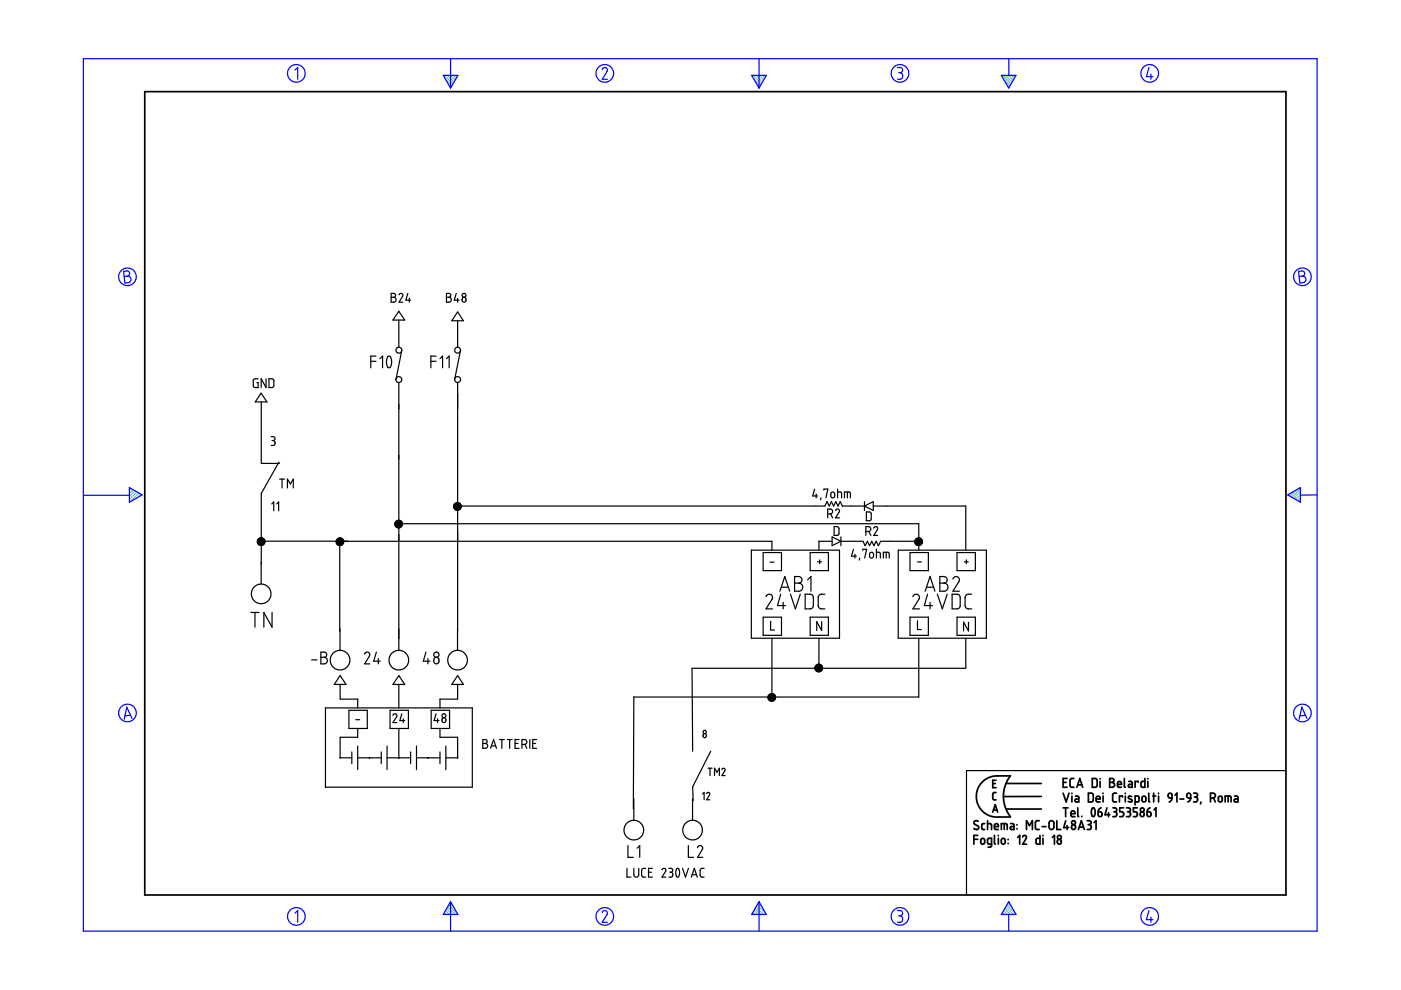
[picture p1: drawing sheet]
<svg xmlns="http://www.w3.org/2000/svg" width="297mm" height="210mm" viewBox="0 0 297 210" stroke-linecap="round" stroke-linejoin="round" font-family="sans-serif">
<g fill="none" stroke="#6c9" stroke-width=".25">
<path d="M94.2 16l1.8 1.8M94.5 16.8l1.3 1.4M94.8 16l1.5 1.4M95.3 18.3l.3 .3M95.5 16l1 1M96.1 16l.6 .6M96.7 16l.3 .2M159.6 16l1.8 1.8M159.9 16.8l1.3 1.4M160.3 16l1.4 1.4M160.7 18.3l.3 .3M160.9 16l1 1"/>
<path d="M161.5 16l.6 .6M162.1 16l.2 .2M212.6 16l1.8 1.8M212.8 16.8l1.3 1.4M213.2 16l1.4 1.4M213.7 18.3l.2 .3M213.8 16l1 1M214.4 16l.7 .6M215.1 16l.2 .2M27.5 103.4h-.1M27.9 103.6l-.5 .4M28.3 103.8l-.9 .9"/>
<path d="M28.7 104.1l-1.3 1.2M29 104.3l-1.6 1.6M29.4 104.5l-1.8 1.9M29.8 104.8l-.8 .8M273.4 104.7l-.3 .3M274.9 103.9l-1.4 1.3M275.7 103.6l-1.8 1.9M275.7 106.1l-.2 .3M275.7 105.5l-.6 .6M275.7 104.9l-1 1M275.7 104.2l-1.4 1.5M94 193.8v.1"/>
<path d="M94.2 193.5l.4 .4M94.4 193.1l.9 .8M94.7 192.7l1.2 1.2M94.9 192.3l1.6 1.6M95.1 191.9l1.9 1.9M95.4 191.5l.8 .8M159.4 193.8v.1M159.6 193.5l.4 .4M159.9 193.1l.8 .8M160.1 192.7l1.2 1.2M160.3 192.3l1.6 1.6M160.5 191.9l1.9 1.9"/>
<path d="M160.8 191.5l.8 .8M212.3 193.8v.1M212.6 193.5l.4 .4M212.8 193.1l.8 .8M213 192.7l1.2 1.2M213.2 192.3l1.6 1.6M213.5 191.9l1.8 1.9M213.7 191.5l.8 .8"/>
</g>
<g fill="none" stroke="#00f" stroke-width=".25">
<path d="M17.7 12.4h261.6v185h-261.6zM62.5 14.9l.6-.6v2.5M94 16h3.1l-1.6 2.7zM95.5 12.4v6.3M127.7 14.7l.5-.4 .5 .3v.5l-1 1.7h1.1M159.4 16h3.1l-1.6 2.7zM160.9 12.4v6.3M190.3 14.3h.7l.3 .3v.6l-.5 .2M190.5 15.4h.3M190.8 15.4l.5 .3v.7l-.3 .4h-.7M212.3 16h3.1l-1.5 2.7zM213.9 12.5v3.5"/>
<path d="M243.6 14.3l-.5 2h1.4M244 15.7v1.1M26.2 57.5l.9-.1 .3 .3 .1 .5-.5 .3 .5 .2 .3 .4-.1 .3-.3 .5-.9 .1zM27 58.5l-.7 .1M275.3 57.5l.9-.1 .3 .3 .1 .5-.5 .3 .5 .2 .3 .4-.1 .4-.2 .3-1 .2zM276.1 58.5l-.7 .1M17.8 105h9.6M27.4 103.4l2.7 1.5-2.7 1.6zM273 104.9l2.7-1.5v3.1zM279.3 104.9l-3.6 .1M27.7 151.7l-1.2 .1M28 152.3l-1.1-2.4-.6 2.6"/>
<path d="M276.8 151.7l-1.2 .1M277.1 152.3l-1.1-2.4-.6 2.6M62.5 193.6l.6-.5v2.4M95.5 191.2v6.2M95.5 191.2l1.6 2.7h-3.1zM127.7 193.5l.1-.3 .5-.1 .5 .4-.1 .4-1 1.6h1.1M160.9 191.2v6.2M160.9 191.2l1.6 2.7h-3.1zM190.3 193.1h.6l.4 .2v.5l-.5 .4M190.5 194.2h.3M190.8 194.2l.5 .3v.7l-.4 .3h-.6M213.9 191.2l1.5 2.7h-3.1z"/>
<path d="M213.9 193.9v3.5M243.6 193.1l-.5 1.9h1.4M244 194.4v1.1"/>
<circle cx="62.8" cy="15.6" r="1.87"/>
<circle cx="128.2" cy="15.6" r="1.87"/>
<circle cx="190.8" cy="15.6" r="1.87"/>
<circle cx="243.7" cy="15.6" r="1.87"/>
<circle cx="27" cy="58.7" r="1.87"/>
<circle cx="276.1" cy="58.7" r="1.86"/>
<circle cx="27" cy="151.2" r="1.87"/>
<circle cx="276.1" cy="151.2" r="1.87"/>
<circle cx="62.8" cy="194.3" r="1.87"/>
<circle cx="128.2" cy="194.3" r="1.86"/>
<circle cx="190.8" cy="194.3" r="1.86"/>
<circle cx="243.8" cy="194.3" r="1.86"/>
</g>
<g fill="none" stroke="#000" stroke-width=".36">
<path d="M30.7 19.4h241.9v170.4h-241.9zM206.5 177.9h.8M207.3 177.1h-.8v1.9M207.4 174.1l-.7-.1-.2 .5 .1 .3 .8 .4 .1 .5-.6 .2-.4-.2M208 177.9l.4-.2 .3 .2 .1 .7-.3 .4-.5-.3zM208.8 174.6h-.5l-.1 .2v1l.6 .1M209.4 174.6l.8 .2v1.1M209.4 174v1.9M210.2 179l-.7-.1v-1.1l.7-.1v1.7l-.2 .2h-.5M210.5 166.1h.5M210.5 172.2l.5-1.6 .5 1.6M210.6 171.7h.8"/>
<path d="M210.8 175.3h.9l-.2-.6-.3-.1-.3 .2-.1 .8 .3 .3h.6M210.8 177.1v1.7l.3 .2M211.2 168h-.4l-.3 .3v1.1l.7 .2M211.2 165.4h-.7v1.6h.7M211.7 177.1v.1M211.7 177.7v1.3M212.3 175.9v-1.3l1.1 .1 .2 1.2M212.4 177.9l.5-.1 .2 .3v.6l-.3 .3-.5-.3zM212.9 174.6v1.3M213.3 166.1h7.5M213.3 171.5h7.5M213.7 177.9v.2"/>
<path d="M213.7 178.8v.1M214.2 164.5h-3.5l-.9 .3-.9 .5-.7 .6-.7 .9-.4 1-.1 1.1 .1 1.1 .4 .9 .7 1 .8 .6 .8 .5 .9 .2h3.5M214.2 164.5l-1 1.7-.5 2.2 .1 1.3 .3 1.3 1.1 2.1M214.3 174.6h.5l.2 .3v1h-.5a.31 .31 0 0 1-.3-.3 .31 .31 0 0 1 .3-.3h.5M215.6 174.8v.1M215.6 175.7v.1M215.8 177.5l.4-.4v1.9M216.8 177.4l.4-.3 .4 .2v.4l-.8 1.3h.8M217.6 175.9v-1.9l.7 1 .6-1v1.9M220.3 174h-.5l-.3 .3 .1 1.4 .2 .2h.5M220.5 177.1v1.9l-.7-.1-.1-.1v-.9l.3-.2h.5M220.8 168.9h-8.1"/>
<path d="M221 175.3h.8M221.1 177.1v.1M221.1 177.7v1.3M222.5 174.2l.5-.2 .4 .4v1.1l-.3 .4-.4-.1-.3-.3zM223.1 177.5l.5-.4v1.9M224.1 174v1.9h.8M224.3 178.1l.2-.2 .4 .2v.8h-.6l-.1-.3zM225.4 165.9h.6M225.4 168.2l.6 1.8 .7-1.8M225.4 171.3h1M225.9 171.3v1.8M226 174l-.5 1.5h1.1"/>
<path d="M226.2 165.1h-.8v1.8h.8M226.3 175v.9M227.1 172.5h.8l-.1-.5-.4-.1-.3 .2v.8l.2 .2h.6M227.3 168.2v.1M227.3 168.8v1.2M227.3 175l.2-.2 .4 .1 .1 .3-.1 .6-.4 .1-.2-.2zM227.7 165.1h-.6l-.2 .3v1.4l.3 .1h.5M228 168.8h.5l.2 .2v1h-.5a.31 .31 0 0 1-.3-.3 .31 .31 0 0 1 .3-.3h.5M228.3 166.9l.6-1.8 .7 1.8M228.5 166.4h.9M228.5 171.3v1.7l.2 .1M228.6 175.9l.7-1.9 .6 1.9"/>
<path d="M228.8 175.4h.9M229.4 173.1h.1M230.5 174h.5l.3 .2v.4l-.4 .2M230.7 174.8h.2M230.8 168.2h.7l.3 .3v1.2l-.3 .3h-.7zM230.9 174.8l.4 .3v.5l-.2 .3h-.6M231.6 165.1h.7l.3 .2v1.3l-.2 .3h-.8zM231.6 171.4a.53 .53 0 0 1 .5 .2 .53 .53 0 0 1 .1 .5l-.1 .7a.34 .34 0 0 1-.4 .3 .34 .34 0 0 1-.3-.4v-.6zM232 174.4l.4-.4v1.9M232.4 169.4h.8v-.3l-.2-.3-.5 .1-.1 .9 .2 .2h.6M232.8 172.1h.6l.2 .2 .1 .5-.2 .3h-.3l-.3-.1zM233.2 165.1v.1"/>
<path d="M233.2 165.7v1.2M233.4 171.3l-.4 .3-.2 .5M233.9 168.2v.1M233.9 168.8v1.2M234.7 171.3l-.4 1.4h1M235 172.3v.8M235.3 165.1h.6l.3 .3-.1 .4-.3 .1 .4 .1 .1 .3-.1 .4-.3 .2h-.6zM235.3 165.9h.5M235.9 171.3h.7l.1 .2 .1 .3-.4 .3M236.2 172.1h.2M236.4 172.1l.3 .2 .1 .5-.3 .3h-.6M236.7 168.2h-.5l-.3 .3v1.3l.3 .2h.5"/>
<path d="M236.9 166.3h.9l-.2-.5-.3-.1-.3 .1-.1 .9 .2 .2h.7M238 169v-.2h-.7v1.2M238.2 171.3h-.8v.8h.6l.2 .4-.1 .6h-.7M238.4 165.1v1.7l.2 .1M238.6 168.2v.1M238.6 168.8v1.2M238.8 171.3h.5l.3 .2v.4l-.3 .2M239.1 172.1h.2M239.3 172.1l.4 .3-.1 .5-.2 .2h-.6M239.3 165.7h.5l.3 .2v1h-.6a.31 .31 0 0 1-.3-.3 .31 .31 0 0 1 .3-.3h.6M239.9 168.9l-.2-.1a.29 .29 0 0 0-.4 .1 .29 .29 0 0 0 .1 .4l.5 .2a.33 .33 0 0 1 0 .5 .33 .33 0 0 1-.5 0l-.2-.1M240.7 170l.7-.1 .1-.9-.2-.2h-.6v1.9"/>
<path d="M241.1 171.3h-.8v.8h.6l.2 .3-.1 .7h-.7M241.3 165.9v-.2h-.6v1.2M241.9 172.3l.2-.2 .4 .2 .1 .5-.1 .2-.4 .1-.2-.1zM242.2 169l.2-.2 .4 .1 .2 .8-.2 .2-.4 .1-.3-.2zM242.7 165.1v1.8h-.6l-.2-.2 .1-.9 .2-.1h.5M243.2 172.1l.7 .2v.7l-.4 .1-.2-.1zM243.4 165.1v.1M243.4 165.7v1.2M243.6 168.2v1.6l.2 .2M243.8 171.3l-.4 .3-.2 .5M244.4 168.8h.6M244.6 168.2v1.8"/>
<path d="M244.7 171.7l.4-.4v1.8M245.6 168.2v.1M245.6 168.8v1.2M247.7 168.4l.3-.2 .4 .1 .1 .9-.7-.1zM248.5 169.2l-.2 .5-.4 .3M249.1 168.6l.4-.4v1.8M250.2 169.4h.8M251.7 168.3l.3-.1 .3 .1 .2 .9h-.6l-.2-.2zM252.5 169.2l-.2 .5-.5 .3M253.1 168.2l.7 .1 .1 .4-.4 .3M253.3 169h.2M253.5 169l.4 .2v.5l-.2 .3h-.6"/>
<path d="M254.6 170l-.1 .5M256.6 169.2l.9-.1 .2-.3-.1-.4-.4-.2h-.6v1.8M257.3 169.2l.4 .8M258.4 169l.2-.2 .4 .1 .1 .8-.1 .2-.4 .1-.3-.2zM259.8 170v-1.2l1.1 .1 .1 1.1M260.4 168.8v1.2M261.7 168.8h.6l.2 .3v.9h-.6a.31 .31 0 0 1-.3-.3 .31 .31 0 0 1 .3-.3h.6"/>
<circle cx="224.6" cy="177.5" r=".41"/>
<circle cx="227.6" cy="174.4" r=".42"/>
<circle cx="242.2" cy="171.7" r=".42"/>
</g>
<g fill="none" stroke="#000" stroke-width=".25">
<path d="M78.6 76.6h1.1M79.7 75.5h-1.1v2.5M80.6 76.1l.5-.6v2.5M82.2 75.6l.5-.1 .3 .6v.9l-.2 .7a.44 .44 0 0 1-.5 .2 .44 .44 0 0 1-.3-.5l-.1-.9zM82.9 62.2h.7l.3 .3-.1 .4-.3 .1 .3 .1 .2 .3-.1 .4-.3 .3h-.7zM82.9 63h.6M84.6 68v5.6M84.6 66l1.2 1.9h-2.5zM84.6 62.5l.3-.3h.2l.3 .3-.8 1.6h.8M85.2 74.3l-1.3 6.2M86.5 62.2l-.5 1.4h1.1M86.8 63.2v.9"/>
<path d="M91.4 76.6h1.1M92.5 75.5h-1.1v2.5M93.3 76.1l.5-.6v2.5M94.7 62.2h.5l.3 .2v.4l-.3 .2 .4 .2 .1 .3-.4 .6h-.6zM94.7 63h.5M94.7 76.1l.5-.6v2.5M96.7 62.2l-.4 1.4h1M97 63.2v.9M97 68v5.6M97 66.1l1.3 1.9h-2.5zM97.6 74.3l-1.2 6.2M98.1 63.2l.3-.2 .3 .2 .1 .5-.2 .3-.3 .1-.3-.2v-.4z"/>
<path d="M54.7 80.3h-.7l-.3 .3v1.2l.2 .3 .8 .1v-1.1h-.3M55.4 83.4l1.2 1.8h-2.5zM55.4 85.4v12.7M55.4 98.3h3.9M56.4 80.3v1.9l-1-1.9v1.9M57 80.3h.7l.3 .3 .1 1.3-.3 .3h-.8zM57.5 92.6h.5l.3 .2-.1 .5-.3 .1M57.7 93.4h.2M57.9 93.4l.3 .2 .1 .6-.3 .2h-.5M59.1 98l-3.7 6.6v19.2M84.6 81.1v56.8M97 81.1v52.7"/>
<path d="M54.9 114.2l-.2 .1M55.2 114.1l-.6 .5M55.2 114l-.6 .7M55.4 114.8l-.6 .6M55.4 115.6h.1M55.4 115.4l-.2 .2M55.4 115.2l-.4 .3M55.4 115l-.5 .5M55.4 114.5l-.7 .7M55.4 114.3l-.8 .8M55.4 114.1l-.8 .8M55.4 114.7l108.3 .1v1.8"/>
<path d="M55.4 114v.1M55.5 114l-.9 .9M55.6 114.1l-.2 .2M55.7 114.1l-1.1 1M55.8 114.2l-.4 .4M55.8 114.2l-1.1 1.1M55.9 114.2l-1.1 1.2M55.9 114.3l-.5 .6M56 114.3l-.6 .7M56 114.4l-1.1 1.1M56 115.3l-.2 .2M56.1 114.5l-.7 .7"/>
<path d="M56.1 114.5l-1.1 1.1M56.1 115.1l-.5 .5M56.2 114.6l-1 1M56.2 114.9l-.7 .7M56.2 114.7l-.8 .8M56.2 114.9l-.8 .7M57.6 106.8l.4-.4v1.9M58.7 106.8l.4-.4v1.9M59.3 101.6h1M59.8 101.6v1.9M60.9 103.5v-1.9l.7 1 .6-1v1.9M71.7 115.5l1.1-1-1.1 1.1"/>
<path d="M71.8 114.1l-.5 .5M71.9 114.1l-.6 .6M72 115v18.9M72.1 114l-.8 .9M72.2 114l-.9 .9M72.3 114.1l-1 1M72.4 114.2l-1 1M72.5 114.2l-1.1 1.1M72.6 114.2l-1.2 1.2M72.6 114.3l-1.1 1.1M72.7 114.3l-1.1 1.2M72.7 114.4l-1.1 1.1"/>
<path d="M72.8 115.2l-.4 .4M72.8 114.6l-1 1M72.9 114.7l-1 .9M72.9 115.1l-.6 .5M72.9 114.9l-.8 .8M72.9 114.8l-.9 .9M84.2 110.4l-.4 .4M84.3 110.3v.1M84.3 110.4l-.5 .5M84.5 110.4l-.8 .8M84.5 110.3l-.8 .8M84.6 111h110.2v5.6"/>
<path d="M84.7 110.3l-1 1M84.8 110.3l-1 1.1M84.9 110.4l-1.1 1.1M85 110.5l-1.1 1.1M85.1 110.6l-1.1 1.1 1.2-1.1M85.2 110.7l-1.1 1.1M85.3 111.4l-.5 .5M85.3 110.8l-1 1.1M85.3 110.9l-1 1M85.3 111.1l-.8 .8M85.3 111.3l-.6 .6M85.3 111l-.8 .9"/>
<path d="M96.2 107.3h.1M96.5 107.3l-.3 .3M96.5 106.7l-.2 .2M96.7 106.6l-.5 .5M96.9 106.6l-.7 .7M97 107.3l-.6 .6M97 106.6l-.8 .8M97 107.3h77.9l.4-.9 .5 .9 .5-.9 .4 .9 .5-.9 .5 .9 .4-.9 .5 .9h4.7M97.2 106.6l-1 .9M97.2 107.3l-.7 .7M97.3 106.6l-.7 .7M97.3 106.7l-1 1"/>
<path d="M97.4 107.3l-.8 .8M97.4 106.7l-.5 .6M97.5 106.7l-1.2 1.1M97.5 106.8l-.4 .5M97.6 106.8l-1.2 1.1M97.6 107.3l-.8 .8M97.6 107.8l-.1 .2M97.6 106.9l-.3 .4M97.7 107l-1.2 1.1M97.7 107.1l-.2 .2M97.7 107.1l-1 1M97.8 107.6l-.6 .6"/>
<path d="M97.8 107.5l-.7 .7M97.8 107.3l-.9 .9M97.8 107.2l-.1 .1M159.3 116.6h18.7v18.7h-18.7zM161.8 117.2h3.9v3.8h-3.9zM163.3 119.2h.8M171.8 117.2h3.8v3.8h-3.8zM172.7 103.7l-.4 1.5h1M173 104.7v.9M173.4 119.1h.8M173.8 118.7v.8M174.1 105.6l-.1 .4"/>
<path d="M174.7 103.9v-.2h.8l-.4 1.9M175.5 109h.6l.3-.3 .1-.3-.2-.4-.8-.1v1.9M176.1 108.9l.4 .9M176.2 104.5l.4-.2 .4 .3v.6l-.3 .4-.5-.3zM176.4 114.8h-2.8v1.8M176.4 113.8l1.9 1-1.9 .9zM176.8 111.7h.8l.3 .3v1.2l-.3 .3h-.8zM177.1 108.2l.3-.2 .3-.1 .3 .4-.9 1.5h.9M177.6 104.3l.7 .1 .1 1.2M177.6 103.7v1.9M178.3 113.8v1.9M178.3 114.8h4.7l.4 .9 .5-.9 .5 .9 .4-.9 .5 .9 .5-.9 .4 .9 .5-.9h8.1"/>
<path d="M179 105.6v-1.3l1.2 .1 .1 1.2M179.7 104.3v1.3M181 116.5l-.5 1.4h1.1M181.3 117.5v.8M182.3 118.3l-.1 .4M182.9 116.7v-.2h.8l-.4 1.8M183.3 107.3l1.8-.9v1.8zM183.3 106.4v1.8M183.6 112.7l.8-.1 .2-.4-.1-.3-.3-.2h-.6v1.8M183.7 108.5h.7l.3 .3v1.3l-.2 .3h-.8zM184.2 112.7l.4 .8M184.5 117.2l.4-.1 .3 .3v.6l-.3 .3h-.3l-.2-.3z"/>
<path d="M185.1 107.3h19.7v9.3M185.3 112l.3-.3 .4 .2v.4l-.7 1.2h.8M185.8 117.1l.8 .1v1.1M185.8 116.5v1.8M187.3 118.3v-1.2h1.1l.1 .3v.9M187.9 117.1v1.2M190.4 116.6h18.7v18.7h-18.7zM192.9 117.2h3.9v3.8h-3.9zM194.2 115.4l1.1-1.1-1.1 1.1M194.4 114.1l-.4 .4M194.5 119.1h.8M194.6 114.1l-.6 .6"/>
<path d="M194.7 114l-.7 .8M194.9 114l-.9 .9M194.9 114.1l-.9 .9M195 114.1l-1 1M195.1 114.1l-1.1 1.1M195.2 114.2l-1.1 1.1M195.4 115.3l-.2 .2M195.4 114.4l-1.1 1.1M195.5 114.8l-.9 .9M195.5 115.2l-.4 .4M195.5 115l-.7 .7M195.5 114.5l-1.1 1.1"/>
<path d="M195.5 114.5v.1M195.5 114.6l-1 1M195.6 115l-.7 .7M195.6 114.7l-1 .9M195.6 114.8l-.1 .1M195.6 114.9l-.1 .1M202.9 117.2h3.9v3.8h-3.9zM204.5 119.1h.8M204.9 118.7v.8M53.2 129.9h1.7M54.1 129.9v3.1M57.7 129.9v3.1l-1.8-3.1v3.1"/>
<path d="M66.1 139.9h1.1M68 138.3h.9l.4 .4-.2 .5-.4 .2h.4l.3 .5-.1 .5-.3 .3-1 .1zM68 139.4h.7M72.1 133.3v4.6M77.3 138.7l.4-.4 .6 .2 .1 .5-1.1 1.8h1.1M79.8 138.3l-.6 1.9h1.4M80.2 139.6v1.2M90.3 138.3l-.6 1.9h1.4M90.7 139.6v1.2M92.1 139.5l.5-.1 .4 .2 .1 .7-.3 .4h-.4l-.3-.2-.1-.7zM97 133.3v4.6M161.8 130.9h3.9v3.8h-3.9z"/>
<path d="M162.4 126.5l.6-.5h.4l.3 .3 .1 .6-1.4 2.2h1.4M163.4 131.7v1.9h.8M163.7 135.3v12.5M165.4 125.3l1-3.1 1 3.1M165.5 126l-.7 2.4h1.8M165.7 124.5h1.4M166.1 127.7v1.4M167.6 126l1 3.1 1.1-3.1M168.5 122.2l1 .1 .5 .4-.1 .7-.6 .2 .6 .2 .3 .6-.2 .7-.4 .2h-1.1zM168.5 123.6h.8M170.7 126h1.3l.4 .5v2l-.4 .6h-1.3zM171.2 122.9l.7-.7v3.1"/>
<path d="M171.8 130.9h3.8v3.8h-3.8zM173.6 135.3v6.2M174.2 131.8v1.9l-1-1.9v1.9M174.9 126h-.9l-.3 .2-.2 .4 .1 2.1 .4 .4h.9M192.9 130.9h3.9v3.8h-3.9zM193.5 126.5l.4-.4 .4-.1 .5 .2 .1 .4-1.4 2.5h1.4M194.5 131.6v1.9h.8M194.8 135.3v12.5h-60.4M196.2 125.3l1-3.1 1 3.1M196.4 124.5h1.5M196.7 126l-.7 2.4h1.7M197.2 127.7v1.4"/>
<path d="M198.7 126l1.1 3.1 1-3.1M199.3 122.2l1 .1 .5 .4-.1 .7-.6 .2 .6 .2 .3 .6-.2 .6-.4 .3h-1.1zM199.3 123.6h.8M201.9 126h1.2l.5 .5v2l-.5 .6h-1.2zM202 122.8l.3-.4 .4-.2 .4 .1 .3 .4v.5l-1.4 2.1h1.4M202.9 130.9h3.9v3.8h-3.9zM204.8 135.3v6.2M205.3 131.9v1.9l-1-1.9v1.9M206 126h-.9l-.3 .2-.2 .4 .1 2.1 .4 .4h.9M69 150.1h31.1v16.8h-31.1zM72.1 145.1v3.1h3.7v1.9M72.1 143.2l1.3 1.9h-2.5z"/>
<path d="M74 150.6h3.9v3.9h-3.9zM74.6 159.4v2.5M75.4 152.6h.9M75.8 154.5v1.8h-3.7v4.4M75.8 158.2v5M80.8 159.4v2.5M82.1 158.2v5M82.7 150.6h3.9v3.9h-3.9zM83.3 151.7l.2-.3 .3-.1 .4 .5-.9 1.4h.9M84.6 145.1v5M84.6 154.5v6.2M84.6 143.2l1.2 1.9h-2.5z"/>
<path d="M85.2 151.3l-.4 1.5h1M85.5 152.4v.8M87.1 159.4v2.5M88.3 158.2v5M91.4 150.6h3.9v3.9h-3.9zM92.5 151.3l-.5 1.5h1.1M92.8 152.4v.8M93.3 154.5v1.8h3.7v4.4M93.3 159.4v2.5M93.8 152.3l.2-.1 .4 .1 .1 .6-.1 .2-.4 .1-.2-.2zM94.5 158.2v5M97 145.1v3.1h-3.7v1.9"/>
<path d="M97 143.2l1.3 1.9h-2.5zM102.4 156.8h.6l.3 .3-.1 .4-.3 .1 .4 .2 .1 .3v.3l-.4 .2-.6 .1zM102.4 157.6h.5M104 158.7l.6-1.9 .7 1.9M104.2 158.2h.9M105.9 156.8h1M106.4 156.8v1.9M107.5 156.8h1.1M108.1 156.8v1.9M109.2 157.6h.6M110 156.8h-.8v1.9h.8M110.7 157.8h.8l.2-.4-.1-.4-.3-.2h-.6v1.9"/>
<path d="M111.3 157.8l.4 .9M112.3 156.8v1.9M112.9 157.6h.7M113.8 156.8h-.9v1.9h.9M134.4 147.7l-.1 23.8M150.7 159.3l-3.8 7.5 .1 3M163.2 147.7l-.3 .4M163.3 147.1l-.4 .5M163.4 147.1l-.6 .6M163.6 147.1l-.8 .8M163.7 147.7l-.7 .7M163.7 147.1l-.9 .9"/>
<path d="M163.8 147.7l-.7 .8M163.9 147.1l-1 1M164 147.1l-1.1 1.2 .6-.6M164 147.2l-.6 .5M164.1 147.2l-.5 .5M164.1 147.3l-1.1 1.1M164.2 147.3l-.4 .4M164.3 147.4l-1.1 1.1M164.3 147.4l-.3 .3M164.3 148.2l-.4 .4M164.3 147.9l-.7 .8M164.3 147.6l-.9 1"/>
<path d="M164.4 147.5l-1.1 1.1 .8-.9M164.4 148.1l-.6 .5M164.4 147.7l-.1 .1M164.4 147.7l-1 1M164.4 147.6l-.1 .1M164.4 147.8l-.8 .9M164.4 147.9l-.1 .1M173 141.5l-.2 .3M173.4 140.9l-.6 .5M173.5 140.8l-.7 .7M173.6 140.8l-.8 .9M173.7 142l-.4 .4"/>
<path d="M173.7 141.7l-.6 .6M173.7 141.5l-.7 .7M173.7 142.1l-.3 .3M173.7 141.9l-.5 .4M173.7 141.5l.4-.5-1.1 1.2M173.7 140.8l-.7 .7M173.8 140.9l-1 1M173.9 140.9l-1.1 1M173.9 141.5l-.2 .3M174 140.9l-1.1 1.2 .8-.8M174 141l-.3 .3M174.2 141.1l-1.1 1.2"/>
<path d="M174.2 141.2l-.3 .3M174.2 142.1l-.1 .2M174.3 141.3l-.2 .2M174.3 141.3l-.6 .7M174.3 141.9l-.4 .5M174.4 141.5l-1 .9M174.4 141.4l-.7 .7M174.4 141.7l-.7 .7M174.4 141.7l-.8 .7M204.8 141.7h-58.1l.2 17.6M72.1 160.7h2.5M75.8 160.7h5"/>
<path d="M78.3 160.7h.1M82.1 160.7h5M88.3 160.7h5M90.8 160.7h.1M94.5 160.7h2.5M133.1 179.3v2.5h1.2M134.4 169.4v4.5M135.1 179.8l.5-.5v2.5M145.9 179.3v2.5h1.1M146.8 169.4v4.5M147.9 179.7l.2-.3 .4-.1 .5 .4-1.1 2.1h1.1M148.9 168.3l.4-.3v1.6"/>
<path d="M149.8 168.3a.35 .35 0 0 1 .5-.3 .35 .35 0 0 1 .2 .5l-.7 1.1h.7M150.1 162.9h.9M150.5 162.9v1.5M151.5 164.4v-1.5l.5 .8 .5-.8v1.5M153.1 163.1a.35 .35 0 0 1 .4-.2 .35 .35 0 0 1 .2 .5l-.6 1h.6M272.6 163.4h-67.7v26.4M132.9 184.1v1.9h.9M134.4 184.1v1.4l.4 .5 .3-.1 .3-.3v-1.5M136.9 184.1h-.5l-.4 .4 .1 1.3 .8 .2M137.5 184.9h.6M138.3 184.1h-.8v1.9h.8M140.4 184.4l.3-.3 .4 .2v.4l-.7 1.3h.8"/>
<path d="M141.8 184.1h.5l.3 .3v.4l-.4 .1M142 184.9h.2M142.2 184.9l.4 .2v.6l-.2 .2-.6 .1M143.5 184.2a.59 .59 0 0 1 .6 .8l-.1 .7a.35 .35 0 0 1-.5 .3 .35 .35 0 0 1-.2-.5v-.6zM144.7 184.1l.6 1.9 .7-1.9M146.6 186l.6-1.9 .6 1.9M146.7 185.5h1M149.3 184.1h-.5l-.4 .4 .1 1.3 .8 .2"/>
<circle cx="84.6" cy="74.2" r=".63"/>
<circle cx="97" cy="74.2" r=".62"/>
<circle cx="98.4" cy="62.6" r=".42"/>
<circle cx="84.6" cy="80.5" r=".63"/>
<circle cx="97" cy="80.5" r=".62"/>
<circle cx="55.4" cy="114.8" r=".81"/>
<circle cx="72.1" cy="114.9" r=".8"/>
<circle cx="84.5" cy="111.1" r=".8"/>
<circle cx="97" cy="107.4" r=".81"/>
<circle cx="194.8" cy="114.9" r=".8"/>
<circle cx="55.4" cy="125.9" r="2.08"/>
<circle cx="72.1" cy="140" r="2.09"/>
<circle cx="84.6" cy="140" r="2.08"/>
<circle cx="92.5" cy="138.8" r=".55"/>
<circle cx="97" cy="140" r="2.09"/>
<circle cx="94.1" cy="151.8" r=".41"/>
<circle cx="149.4" cy="156" r=".41"/>
<circle cx="149.4" cy="155.2" r=".34"/>
<circle cx="163.6" cy="147.9" r=".81"/>
<circle cx="173.6" cy="141.6" r=".8"/>
<circle cx="134.4" cy="176" r="2.08"/>
<circle cx="146.8" cy="176" r="2.08"/>
</g>
</svg>
